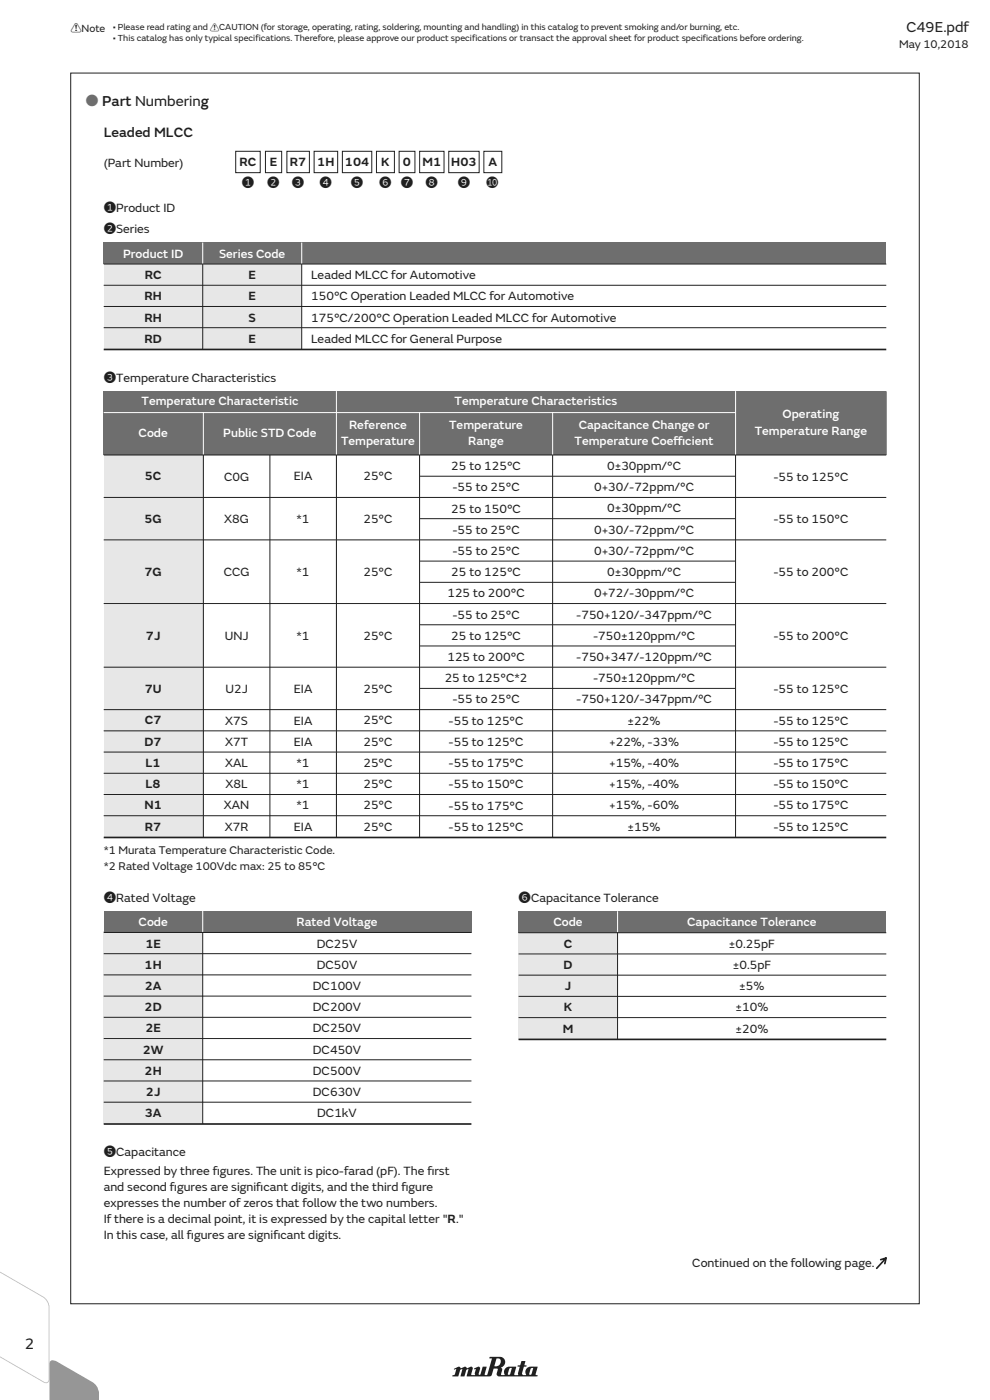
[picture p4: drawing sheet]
<svg xmlns="http://www.w3.org/2000/svg" width="210mm" height="297mm" viewBox="0 0 210 297" stroke-linecap="round" stroke-linejoin="round" font-family="sans-serif">
<defs><g id="words">
<text font-size="3.4" fill="#231f20" x="5.3" y="286.1">2</text>
<text font-size="3.2" fill="#231f20" x="192.3" y="6.7">C49E.pdf</text>
<text font-size="3.2" fill="#6d6e70" x="18.1" y="22.5">o Part Numbering</text>
<text font-size="3" fill="#231f20" x="22" y="29">Leaded MLCC</text>
<g font-size="2.6" fill="#231f20">
<text x="22" y="35.4">(Part Number)</text>
<text x="50.8" y="35.2">RC</text>
<text x="57.2" y="35.2">E</text>
<text x="61.5" y="35.2">R7</text>
<text x="67.3" y="35.2">1H</text>
<text x="73.2" y="35.2">104</text>
<text x="80.9" y="35.2">K</text>
<text x="85.5" y="35.2">0</text>
<text x="89.6" y="35.2">M1</text>
<text x="95.7" y="35.2">H03</text>
<text x="103.6" y="35.2">A</text>
<text x="51.3" y="39.7">1</text>
<text x="56.7" y="39.7">2</text>
<text x="61.9" y="39.7">3</text>
<text x="67.8" y="39.7">4</text>
<text x="74.4" y="39.7">5</text>
<text x="80.4" y="39.7">6</text>
<text x="85" y="39.7">7</text>
<text x="90.3" y="39.7">8</text>
<text x="97.1" y="39.7">9</text>
<text x="103.1" y="39.7">:</text>
<text x="22" y="45">1Product ID</text>
<text x="22" y="49.5">2Series</text>
<text x="30.7" y="59.2">RC</text>
<text x="52.7" y="59.2">E</text>
<text x="66" y="59.2">Leaded MLCC for Automotive</text>
<text x="30.7" y="63.7">RH</text>
<text x="52.7" y="63.7">E</text>
<text x="66" y="63.7">150°C Operation Leaded MLCC for Automotive</text>
<text x="30.7" y="68.2">RH</text>
<text x="52.7" y="68.2">S</text>
<text x="66" y="68.2">175°C/200°C Operation Leaded MLCC for Automotive</text>
<text x="30.7" y="72.7">RD</text>
<text x="52.7" y="72.7">E</text>
<text x="66" y="72.7">Leaded MLCC for General Purpose</text>
<text x="22" y="80.9">3Temperature Characteristics</text>
<text x="30.7" y="101.9">5C</text>
<text x="47.5" y="101.9">C0G</text>
<text x="62.3" y="101.9">EIA</text>
<text x="77.1" y="101.9">25°C</text>
<text x="95.7" y="99.7">25 to 125°C</text>
<text x="128.8" y="99.7">0±30ppm/°C</text>
<text x="164.1" y="101.9">-55 to 125°C</text>
<text x="96" y="104.2">-55 to 25°C</text>
<text x="126" y="104.2">0+30/-72ppm/°C</text>
<text x="30.7" y="110.9">5G</text>
<text x="47.6" y="110.9">X8G</text>
<text x="62.9" y="110.9">*1</text>
<text x="77.1" y="110.9">25°C</text>
<text x="95.7" y="108.7">25 to 150°C</text>
<text x="96" y="113.2">-55 to 25°C</text>
<text x="126" y="113.2">0+30/-72ppm/°C</text>
<text x="128.8" y="108.7">0±30ppm/°C</text>
<text x="164.1" y="110.9">-55 to 150°C</text>
<text x="96" y="117.7">-55 to 25°C</text>
<text x="126" y="117.7">0+30/-72ppm/°C</text>
<text x="30.7" y="122.2">7G</text>
<text x="47.5" y="122.2">CCG</text>
<text x="62.9" y="122.2">*1</text>
<text x="77.1" y="122.2">25°C</text>
<text x="95.7" y="122.2">25 to 125°C</text>
<text x="128.8" y="122.2">0±30ppm/°C</text>
<text x="164.1" y="122.2">-55 to 200°C</text>
<text x="94.9" y="126.7">125 to 200°C</text>
<text x="96" y="131.2">-55 to 25°C</text>
<text x="122.2" y="131.2">-750+120/-347ppm/°C</text>
<text x="126" y="126.7">0+72/-30ppm/°C</text>
<text x="31" y="135.7">7J</text>
<text x="47.7" y="135.7">UNJ</text>
<text x="62.9" y="135.7">*1</text>
<text x="77.1" y="135.7">25°C</text>
<text x="95.7" y="135.7">25 to 125°C</text>
<text x="125.8" y="135.7">-750±120ppm/°C</text>
<text x="164.1" y="135.7">-55 to 200°C</text>
<text x="94.9" y="140.2">125 to 200°C</text>
<text x="122.2" y="140.2">-750+347/-120ppm/°C</text>
<text x="30.7" y="146.9">7U</text>
<text x="47.8" y="147">U2J</text>
<text x="62.3" y="146.9">EIA</text>
<text x="77.1" y="146.9">25°C</text>
<text x="94.3" y="144.7">25 to 125°C*2</text>
<text x="96" y="149.2">-55 to 25°C</text>
<text x="122.2" y="149.2">-750+120/-347ppm/°C</text>
<text x="125.8" y="144.7">-750±120ppm/°C</text>
<text x="164.1" y="147">-55 to 125°C</text>
<text x="30.7" y="153.7">C7</text>
<text x="47.8" y="153.7">X7S</text>
<text x="62.3" y="153.7">EIA</text>
<text x="77.1" y="153.7">25°C</text>
<text x="95.2" y="153.7">-55 to 125°C</text>
<text x="133.1" y="153.7">±22%</text>
<text x="164.1" y="153.7">-55 to 125°C</text>
<text x="30.7" y="158.2">D7</text>
<text x="47.8" y="158.2">X7T</text>
<text x="62.3" y="158.2">EIA</text>
<text x="77.1" y="158.2">25°C</text>
<text x="95.2" y="158.2">-55 to 125°C</text>
<text x="129.2" y="158.2">+22%, -33%</text>
<text x="164.1" y="158.2">-55 to 125°C</text>
<text x="30.9" y="162.7">L1</text>
<text x="30.9" y="167.2">L8</text>
<text x="47.8" y="162.7">XAL</text>
<text x="47.8" y="167.2">X8L</text>
<text x="62.9" y="162.7">*1</text>
<text x="62.9" y="167.2">*1</text>
<text x="77.1" y="162.7">25°C</text>
<text x="77.1" y="167.2">25°C</text>
<text x="95.2" y="162.7">-55 to 175°C</text>
<text x="95.2" y="167.2">-55 to 150°C</text>
<text x="129.2" y="162.7">+15%, -40%</text>
<text x="129.2" y="167.2">+15%, -40%</text>
<text x="164.1" y="162.7">-55 to 175°C</text>
<text x="164.1" y="167.2">-55 to 150°C</text>
<text x="30.6" y="171.7">N1</text>
<text x="47.5" y="171.7">XAN</text>
<text x="62.9" y="171.7">*1</text>
<text x="77.1" y="171.7">25°C</text>
<text x="95.2" y="171.7">-55 to 175°C</text>
<text x="129.2" y="171.7">+15%, -60%</text>
<text x="164.1" y="171.7">-55 to 175°C</text>
<text x="30.7" y="176.2">R7</text>
<text x="47.7" y="176.2">X7R</text>
<text x="62.3" y="176.2">EIA</text>
<text x="77.1" y="176.2">25°C</text>
<text x="95.2" y="176.2">-55 to 125°C</text>
<text x="133.1" y="176.2">±15%</text>
<text x="164.1" y="176.2">-55 to 125°C</text>
<text x="22" y="191.3">4Rated Voltage</text>
<text x="110" y="191.3">6Capacitance Tolerance</text>
<text x="30.8" y="201">1E</text>
<text x="67.2" y="201">DC25V</text>
<text x="119.6" y="201.1">C</text>
<text x="154.6" y="201.1">±0.25pF</text>
<text x="30.7" y="205.5">1H</text>
<text x="67.2" y="205.5">DC50V</text>
<text x="119.5" y="205.6">D</text>
<text x="155.4" y="205.6">±0.5pF</text>
<text x="30.7" y="214.5">2D</text>
<text x="30.7" y="210">2A</text>
<text x="66.4" y="210">DC100V</text>
<text x="66.4" y="214.5">DC200V</text>
<text x="119.6" y="214.6">K</text>
<text x="119.8" y="210.1">J</text>
<text x="156" y="214.6">±10%</text>
<text x="156.8" y="210.1">±5%</text>
<text x="30.8" y="219">2E</text>
<text x="66.4" y="219">DC250V</text>
<text x="119.4" y="219.1">M</text>
<text x="156" y="219.1">±20%</text>
<text x="30.3" y="223.5">2W</text>
<text x="66.4" y="223.5">DC450V</text>
<text x="30.7" y="228">2H</text>
<text x="31" y="232.5">2J</text>
<text x="66.4" y="228">DC500V</text>
<text x="66.4" y="232.5">DC630V</text>
<text x="30.7" y="237">3A</text>
<text x="67.3" y="237">DC1kV</text>
<text x="22" y="245.3">5Capacitance</text>
<text x="22" y="249.4">Expressed by three f</text>
<text x="45.1" y="249.4">igures. The unit is pico-farad (pF). The f</text>
<text x="90.7" y="249.4">irst</text>
<text x="22" y="252.7">and second f</text>
<text x="22" y="256.1">expresses the number of zeros that follow the two numbers.</text>
<text x="36" y="252.7">igures are signif</text>
<text x="54.4" y="252.7">icant digits, and the third f</text>
<text x="85.1" y="252.7">igure</text>
<text x="22" y="259.5">If there is a decimal point, it is expressed by the capital letter &quot;R.&quot;</text>
<text x="22" y="262.9">In this case, all f</text>
<text x="39.7" y="262.9">igures are signif</text>
<text x="58" y="262.9">icant digits.</text>
<text x="146.9" y="268.8">Continued on the following page.</text>
</g>
<g font-size="2.6" fill="#fff">
<text x="26.1" y="54.7">Product ID</text>
<text x="46.5" y="54.7">Series Code</text>
<text x="30" y="85.9">Temperature Characteristic</text>
<text x="96.4" y="85.9">Temperature Characteristics</text>
<text x="166" y="88.7">Operating</text>
<text x="29.4" y="92.8">Code</text>
<text x="47.3" y="92.7">Public STD Code</text>
<text x="72.3" y="94.5">Temperature</text>
<text x="74" y="90.9">Reference</text>
<text x="95.3" y="91">Temperature</text>
<text x="99.3" y="94.5">Range</text>
<text x="121.9" y="94.5">Temperature Coef</text>
<text x="122.8" y="91">Capacitance Change or</text>
<text x="142.9" y="94.5">f</text>
<text x="142.9" y="94.5">icient</text>
<text x="160.1" y="92.2">Temperature Range</text>
<text x="29.4" y="196.5">Code</text>
<text x="62.9" y="196.5">Rated Voltage</text>
<text x="117.4" y="196.5">Code</text>
<text x="145.8" y="196.5">Capacitance Tolerance</text>
</g>
<g font-size="2.5" fill="#231f20">
<text x="190.7" y="10.3">May 10,2018</text>
<text x="22" y="181.2">*1 Murata Temperature Characteristic Code.</text>
<text x="22" y="184.6">*2 Rated Voltage 100Vdc max: 25 to 85°C</text>
</g>
<text font-size="2.3" fill="#231f20" x="15" y="6.9">!Note</text>
<g font-size="1.9" fill="#231f20">
<text x="23.9" y="6.5">• Please read rating and !CAUTION (for storage, operating, rating, soldering, mounting and handling) in this catalog to prevent smoking and/or burning, etc.</text>
<text x="23.9" y="8.8">• This catalog has only typical specifications. Therefore, please approve our product specifications or transact the approval sheet for product specifications before ordering.</text>
</g>
</g></defs>
<path d="M96.3 290.4l.1 .2 .3-.2a1.12 1.12 0 0 1-.5 1.3h-.2v.3h1.2l.4-1.4 .4-.2-.2 1.6h.7l.4-1.4 .4-.2-.2 1.6h5l.2-.3 .5-1.4 .8 .1-.3 1a.5 .5 0 0 0 .5 .6h8.2v-.3l-.4-.1 .4-1.7h-1.4a1.22 1.22 0 0 0-1 1.8h-.7l-.2-.3 .4-1.5 .6-.1v-.1l-.5-.1 .2-.8-.8-.1-.3 .9-.5 .1v.2l.4 .1a2.03 2.03 0 0 0-.3 1.6l-.7 .1-.1-.1 .3-1.7a3.3 3.3 0 0 0-2 .2 1.35 1.35 0 0 0-.4 1.6h-.7l.2-1.2-.2-.4a1.18 1.18 0 0 0 .8-1.4 1.18 1.18 0 0 0-1.4-.9l-1.8 .1-.1 .3 .5 .1-.9 3.2-.2 .2-.4-.1 .4-1.7h-.8l-.5 1.6-.2 .2-.2-.2 .4-1.2-.4-.4-1 .4 .1 .2h.3l-.2 1.2h-.6l-.2-.1 .4-1.3-.2-.3-.2-.1-.8 .4-.3-.3-.2-.1-.8 .4-.5-.4zM105.3 288.2a.71 .71 0 0 1 .9 .3 .71 .71 0 0 1-.2 .9l-.3 .4h-.8zM108.1 290.3h.5l-.4 1.2-.3 .2-.2-.2zM112.6 290.3h.5l-.3 1.2-.4 .2-.2-.2z" fill="#231f20"/>
<path d="M0 268l9.6 7.3 .7 1.2 .2 .8v15.2a.79 .79 0 0 1-.4 .9 .79 .79 0 0 1-.9-.1l-9.2-7.1v-.2l9.6 7.2a.57 .57 0 0 0 .7-.7v-15.2a2.68 2.68 0 0 0-1.2-2.1l-9.1-7z" fill="#bbbdc0"/>
<path d="M10.6 288.9a.99 .99 0 0 1 1.4-.1l7.5 4.3a3.5 3.5 0 0 1 1.5 3.9h-10.5z" fill="#939598"/>
<path d="M15 15.5h180v261.1h-180z" fill="none" stroke="#231f20" stroke-width=".21"/>
<g fill="#e6e7e8">
<path d="M22 56h42v18.1h-42z"/>
<path d="M22 96.5h21.1v81.2h-21.1z"/>
<path d="M22 197.7h21v40.7h-21z"/>
<path d="M110 197.9h21v22.6h-21z"/>
</g>
<path d="M22 83h166v13.5h-166z" fill="#6d6e70"/>
<path d="M188 83v13.5" fill="none" stroke="#6d6e70" stroke-width=".21"/>
<path d="M43.1 96.5v81.2M57.3 96.5v81.2M71.4 96.5v81.2M89 96.5v81.2M117.2 96.5v81.2M156 96.5v81.2" fill="none" stroke="#231f20" stroke-width=".21"/>
<path d="M43.1 87.5v9M71.4 83v13.5M89 87.5v9M117.2 87.5v9M156 83v13.5" fill="none" stroke="#fff" stroke-width=".21"/>
<path d="M22 51.5h166v4.5h-166z" fill="#6d6e70"/>
<g fill="none" stroke="#231f20" stroke-width=".21">
<path d="M50 32.1h5.2v4.5h-5.2zM56.3 32.1h3.5v4.5h-3.5zM60.9 32.1h4.7v4.5h-4.7zM66.6 32.1h5v4.5h-5zM72.6 32.1h6.3v4.5h-6.3zM79.9 32.1h3.8v4.5h-3.8zM84.7 32.1h3.3v4.5h-3.3zM89 32.1h5.2v4.5h-5.2zM95.2 32.1h6.4v4.5h-6.4zM102.6 32.1h3.8v4.5h-3.8zM43 56v18.1M64 56v18.1"/>
<path d="M22 60.5h166M22 65h166M22 69.5h166"/>
</g>
<path d="M22 74.1h166" fill="none" stroke="#231f20" stroke-width=".35"/>
<path d="M43 51.5v4.5M64 51.5v4.5" fill="none" stroke="#fff" stroke-width=".21"/>
<path d="M110 193.4h78v4.5h-78z" fill="#6d6e70"/>
<g fill="none" stroke="#231f20" stroke-width=".21">
<path d="M22 105.5h166M22 114.5h166M89 101h67M89 110h67M89 119h67M22 128h166M89 123.5h67M89 132.5h67M89 137h67M22 141.5h166M22 150.5h166M22 155h166"/>
<path d="M22 159.5h166M89 146h67M22 164h166M22 168.5h166M22 173h166M131 197.9v22.6M110 202.4h78M110 206.9h78M110 211.4h78M110 215.9h78"/>
</g>
<path d="M22 177.7h166M110 220.5h78" fill="none" stroke="#231f20" stroke-width=".35"/>
<path d="M131 193.3v4.5" fill="none" stroke="#fff" stroke-width=".21"/>
<path d="M22 193.3h78v4.5h-78z" fill="#6d6e70"/>
<g fill="none" stroke="#231f20" stroke-width=".21">
<path d="M22 56h166M22 96.5h166M22 197.8h78M43 197.8v40.6M110 197.9h78M22 206.8h78M22 211.3h78M22 215.8h78M22 202.3h78M22 220.3h78M22 224.8h78M22 229.3h78"/>
<path d="M22 233.8h78"/>
</g>
<path d="M22 238.4h78M186.8 267.2l1.2-.3-2 2.2M188 266.9l-.3 1.2" fill="none" stroke="#231f20" stroke-width=".35"/>
<path d="M22 87.5h134M43 193.3v4.5" fill="none" stroke="#fff" stroke-width=".21"/>
<use href="#words"/>
</svg>
